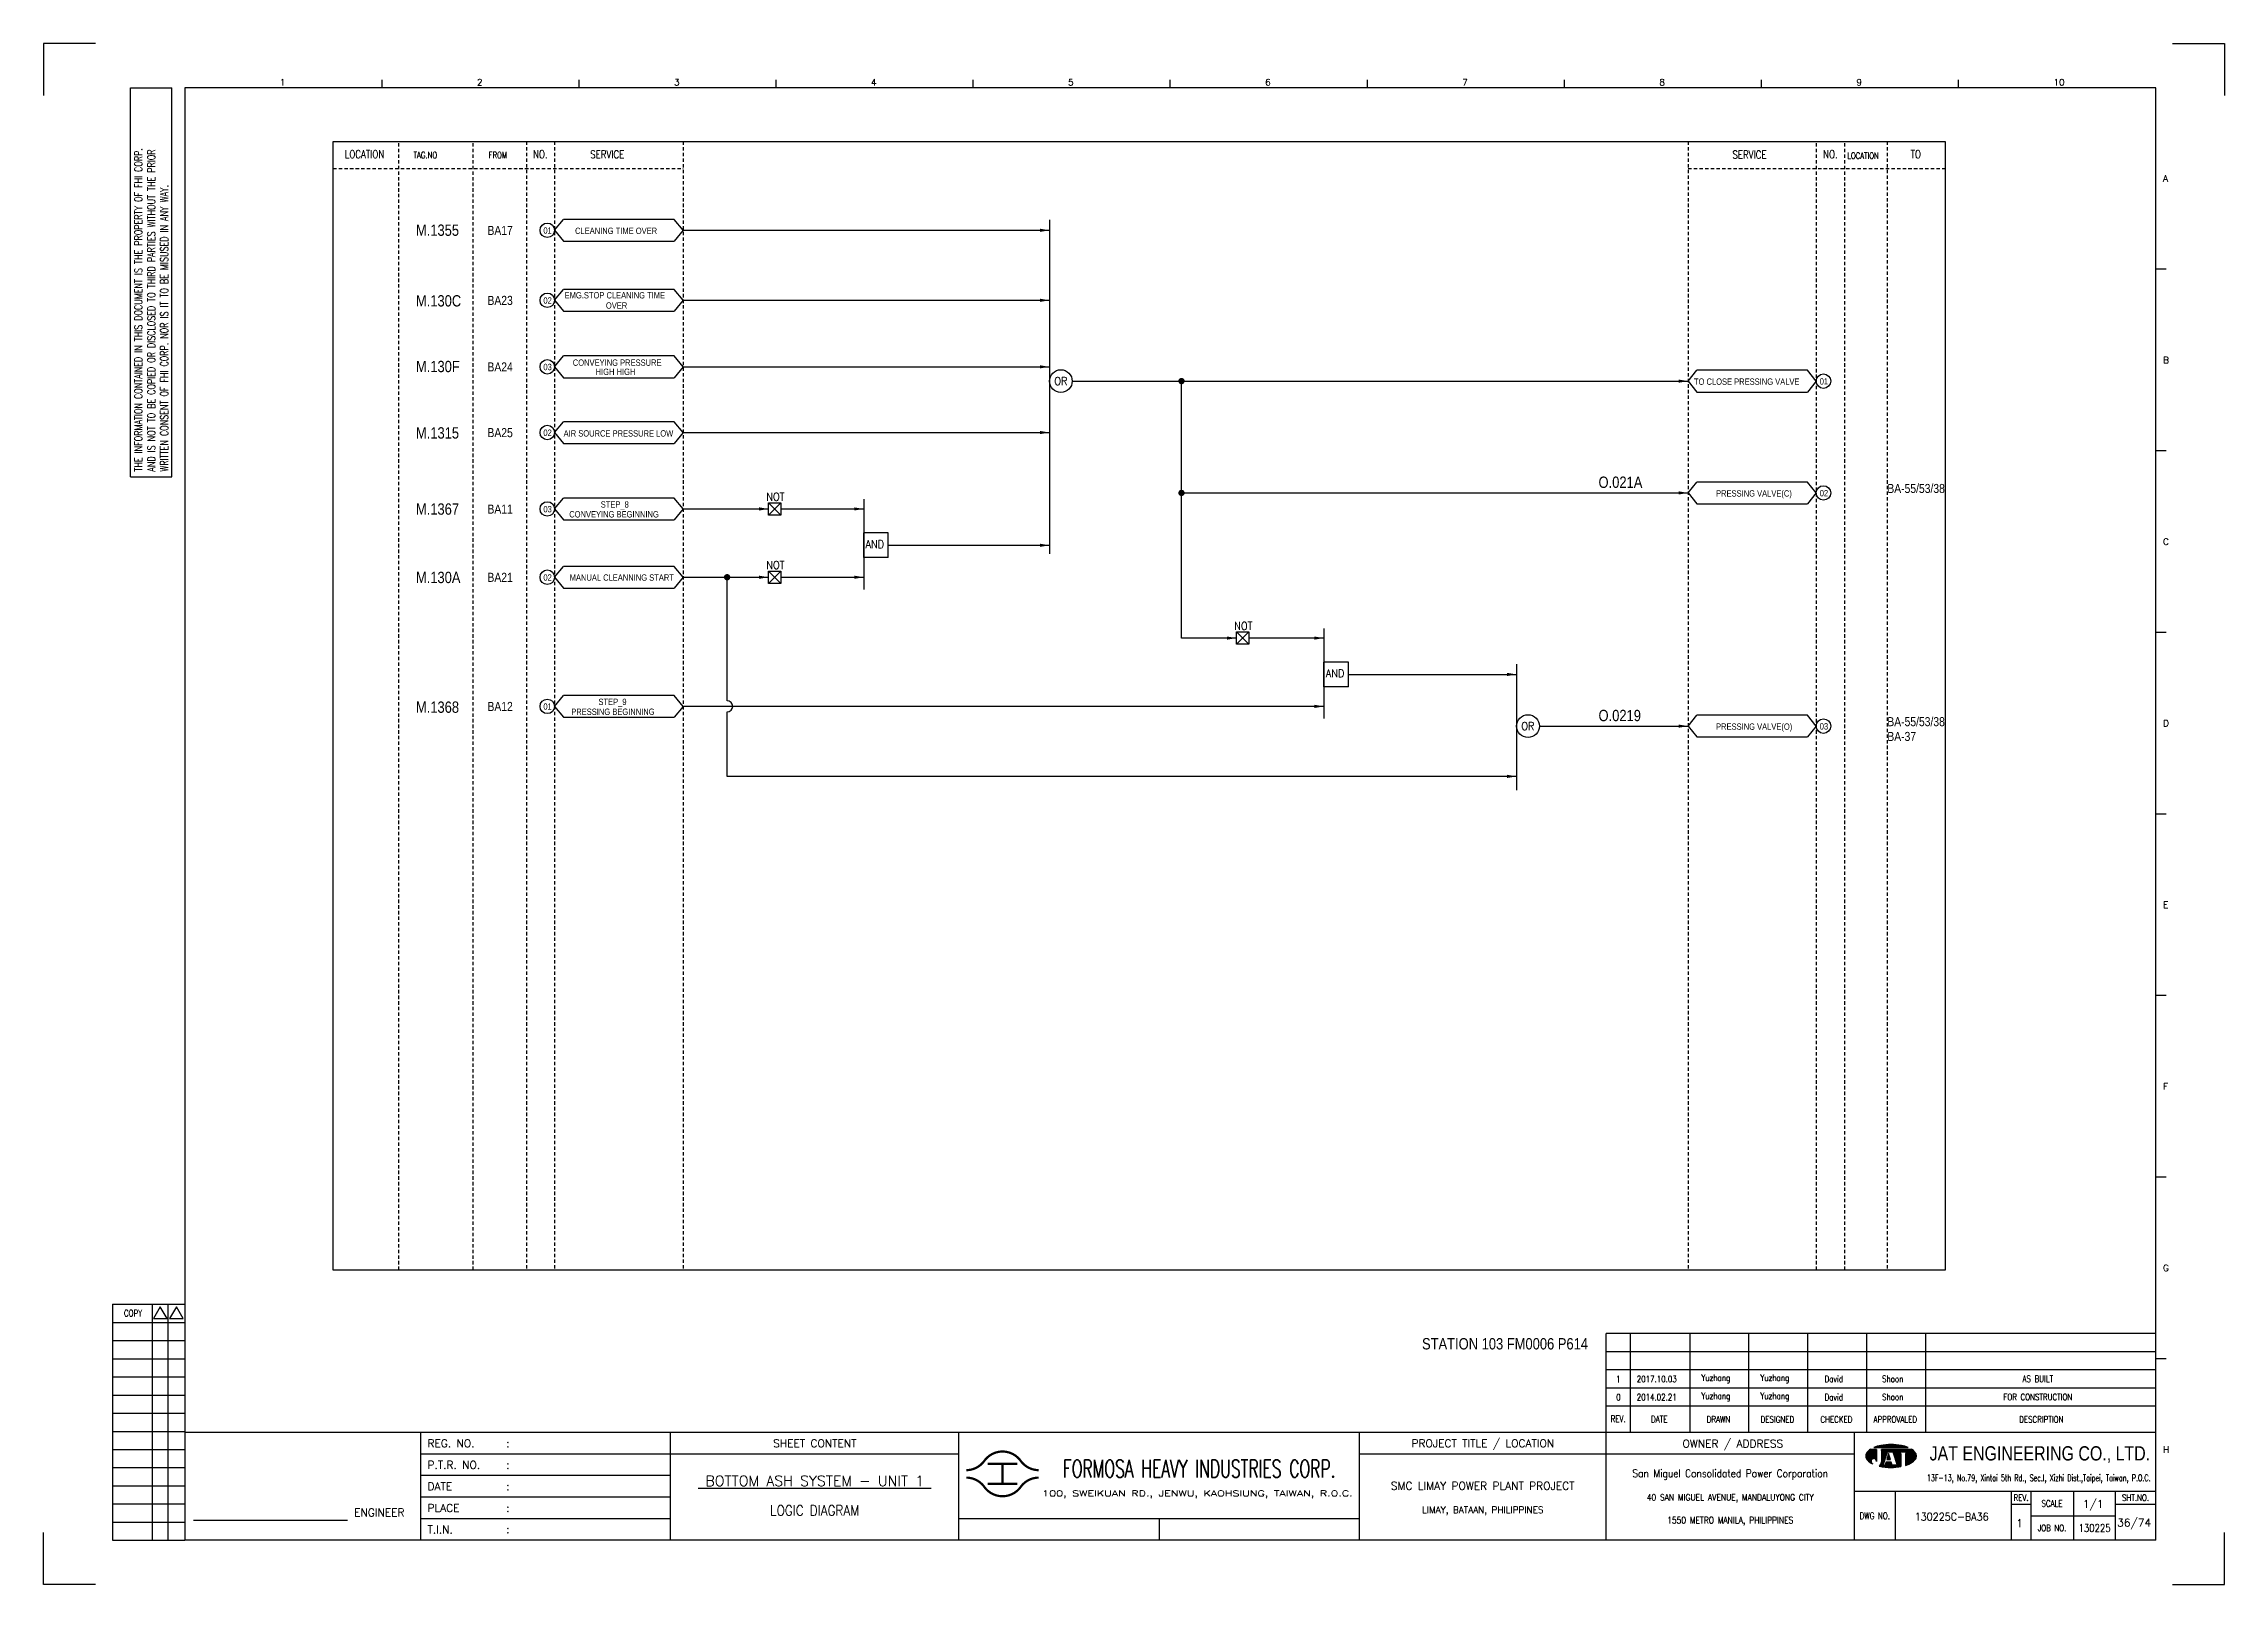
# Model space of a CAD drawing. Extents: x 1498 to 2464, y -122 to 560.
import ezdxf
from ezdxf.enums import TextEntityAlignment as Align

# ---------------------------------------------------------------- set-up
doc = ezdxf.new("R2010")
doc.units = 0
doc.header["$MEASUREMENT"] = 0
doc.linetypes.add('HIDDEN', pattern=[4, 1.5, -1, 1.5])
doc.layers.get('0').update_dxf_attribs({"linetype": 'CONTINUOUS'})
doc.layers.get('DEFPOINTS').update_dxf_attribs({"linetype": 'CONTINUOUS'})
for name, color, linetype in [('B_DIM', 7, 'CONTINUOUS'), ('CON', 4, 'CONTINUOUS'), ('DCS', 7, 'CONTINUOUS'), ('DIM', 3, 'CONTINUOUS'), ('HID', 2, 'HIDDEN'), ('T', 2, 'CONTINUOUS'), ('TEXT', 7, 'CONTINUOUS'), ('圖框CON', 4, 'CONTINUOUS'), ('圖框DIM', 3, 'CONTINUOUS'), ('框線', 6, 'CONTINUOUS')]:
    doc.layers.add(name, color=color, linetype=linetype)
doc.styles.add('AEH', font='simplex', dxfattribs={"width": 0.8, "bigfont": 'ae'})
doc.styles.add('DAYUKP', font='complex', dxfattribs={"bigfont": 'DAYUKP.SHX'})
doc.styles.add('E2', font='simplex.shx', dxfattribs={"height": 2})
doc.styles.add('E3', font='simplex.shx', dxfattribs={"height": 3})
doc.styles.add('E4', font='simplex.shx', dxfattribs={"height": 4})
doc.styles.add('ROMANS', font='romans', dxfattribs={"width": 0.8})
doc.styles.add('style3', font='ARIALN.TTF')
doc.styles.add('WMF-Arial0', font='arial.ttf')

msp = doc.modelspace()

# ---------------------------------------------------------------- texts
at = {"layer": 'CON', "style": 'ROMANS'}
for s, width, p in [('LOCATION', 0.8, (1640.22, 510.97)), ('NO.', 0.8, (1718.11, 510.97)), ('SERVICE', 0.8, (1747.76, 510.89)), ('SERVICE', 0.8, (2253.71, 510.79)), ('NO.', 0.8, (2289.55, 510.97)), ('TO', 0.8, (2327.35, 510.97)), ('OR', 0.9, (1948.67, 410.48)), ('NOT', 0.9, (1822.22, 359.28)), ('NOT', 0.9, (1822.22, 329.03)), ('NOT', 0.9, (2029.49, 302.09)), ('OR', 0.9, (2155.51, 257.72))]:
    msp.add_text(s, height=3.5, dxfattribs=dict(at, width=width)).set_placement(p, align=Align.MIDDLE)
for s, height, width, p in [('TAG.NO', 2.8, 0.8, (1661.95, 508.31)), ('FROM', 2.8, 0.8, (1695.21, 508.31)), ('LOCATION', 2.8, 0.8, (2296.98, 508.07)), ('AND', 3.5, 0.9, (1862.16, 335.48)), ('AND', 3.5, 0.9, (2066, 278.3))]:
    msp.add_text(s, height=height, dxfattribs=dict(at, width=width)).set_placement(p, align=Align.BOTTOM_LEFT)
at = {"layer": 'CON', "style": 'style3'}
for s, p in [('BA17', (1694.7, 477.23)), ('BA23', (1694.7, 446.23)), ('BA24', (1694.7, 416.77)), ('BA25', (1694.7, 387.67)), ('BA11', (1694.7, 353.84)), ('BA21', (1694.7, 323.6)), ('BA12', (1694.7, 266.42))]:
    msp.add_text(s, height=4, dxfattribs=at).set_placement(p, align=Align.MIDDLE_LEFT)
for s, p in [('01', (1719.47, 474.95)), ('CLEANING TIME OVER', (1733.5, 474.8)), ('02', (1719.47, 443.95)), ('EMG.STOP CLEANING TIME ', (1728.86, 446.26)), ('OVER', (1747.16, 441.72)), ('03', (1719.47, 414.5)), ('CONVEYING PRESSURE ', (1732.49, 416.44)), ('HIGH HIGH', (1742.6, 412.38)), ('TO CLOSE PRESSING VALVE', (2229.1, 408.02)), ('01', (2284.81, 408.15)), ('02', (1719.47, 385.39)), ('AIR SOURCE PRESSURE LOW', (1728.42, 385.1)), ('PRESSING VALVE(C)', (2238.89, 358.52)), ('02', (2284.81, 358.65)), ('03', (1719.47, 351.57)), ('CONVEYING BEGINNING', (1730.92, 349.27)), ('STEP_8', (1744.86, 353.64)), ('02', (1719.47, 321.32)), ('MANUAL CLEANNING START', (1731.11, 321.26)), ('01', (1719.47, 264.14)), ('PRESSING BEGINNING', (1731.81, 261.85)), ('STEP_9', (1743.87, 266.22)), ('PRESSING VALVE(O)', (2238.89, 255.26)), ('03', (2284.81, 255.39))]:
    msp.add_text(s, height=2.8, dxfattribs=at).set_placement(p, align=Align.BOTTOM_LEFT)
for s, p in [('BA-55/53/38', (2314.75, 360.95)), ('BA-55/53/38', (2314.75, 257.69)), ('BA-37', (2314.75, 251.14))]:
    msp.add_text(s, height=4, dxfattribs=at).set_placement(p)
at = {"layer": 'DCS', "linetype": 'ByBlock', "style": 'style3'}
for s, p in [('M.1355', (1663, 474.82)), ('M.130C', (1663, 443.54)), ('M.130F', (1663, 414.46)), ('M.1315', (1663, 385.05)), ('O.021A', (2186.83, 363.21)), ('M.1367', (1663, 351.34)), ('M.130A', (1663, 321.06)), ('M.1368', (1663, 263.62)), ('O.0219', (2186.83, 259.92)), ('STATION 103 FM0006 P614', (2108.64, -18.29))]:
    msp.add_text(s, height=5, dxfattribs=at).set_placement(p)
at = {"layer": 'T', "style": 'AEH', "width": 0.8}
for s, height, p in [('0', 2.87, (2195.61, -39.47)), ('1', 2.87, (2195.61, -31.43)), ('2017.10.03', 2.871, (2212.62, -31.39)), ('2014.02.21', 2.871, (2212.62, -39.43)), ('Yuzhang', 2.871, (2238.81, -31.31)), ('Yuzhang', 2.871, (2238.81, -39.35)), ('Yuzhang', 2.871, (2264.93, -31.31)), ('Yuzhang', 2.871, (2264.93, -39.35)), ('David', 2.871, (2291.04, -31.31)), ('David', 2.871, (2291.04, -39.35)), ('Shoon', 2.871, (2317.15, -31.31)), ('Shoon', 2.871, (2317.15, -39.35)), ('FOR CONSTRUCTION', 2.8714, (2381.42, -39.35)), ('AS BUILT', 2.871, (2381.42, -31.31))]:
    msp.add_text(s, height=height, dxfattribs=at).set_placement(p, align=Align.MIDDLE)
at = {"layer": 'TEXT', "color": 2, "style": 'E3', "width": 0.8}
msp.add_text('130225', height=3.446, dxfattribs=at).set_placement((2406.56, -97.38), align=Align.MIDDLE_CENTER)

# ---------------------------------------------------------------- blocks, each defined once
blk = doc.blocks.new('LEADER')
at = {"layer": 'CON'}
blk.add_solid([(0.85, -0.57), (0.85, -1.57), (3.85, -1.07)], dxfattribs=at)
blk = doc.blocks.new('Sht_Cont_T3')
at = {"layer": 'TEXT', "color": 3, "linetype": 'Continuous', "style": 'E4'}
for tag, p in [('$SHT_CONT_L1$', (55.63, 24.91)), ('$SHT_CONT_L2$', (55.63, 16.61)), ('$SHT_CONT_L3$', (55.63, 8.3))]:
    blk.add_attdef(tag, text='', height=4, dxfattribs=at).set_placement(p, align=Align.MIDDLE)
blk = doc.blocks.new('1880-TITLE_BLK')
at = {"layer": 'TEXT', "color": 2, "linetype": 'Continuous', "style": 'E3'}
for tag, p in [('DWG_NO', (736.41, 26.44)), ('REV', (762.59, 23.97)), ('SCALE', (790.95, 31.17)), ('SHT_NO', (806.74, 23.97))]:
    blk.add_attdef(tag, text='', height=3, dxfattribs=at).set_placement(p, align=Align.MIDDLE)
at = {"layer": 'TEXT', "linetype": 'Continuous', "style": 'E2', "width": 0.6}
for tag, p in [('REV_DATE', (418.65, 19.76)), ('APPR_DATE', (492.93, 19.76))]:
    blk.add_attdef(tag, text='', height=2, dxfattribs=at).set_placement(p, align=Align.MIDDLE_LEFT)
blk = doc.blocks.new('1')
at = {"ltscale": 500, "const_width": 0.99}
blk.add_lwpolyline([(1686.83, 57.65, -0.241531), (1678.79, 61.78, 0.512989), (1662.7, 61.78, -0.241531), (1654.66, 57.65, -0.241531)], format="xyb", dxfattribs=at)
for points in [[(1664.14, 60.4), (1677.35, 60.4)], [(1670.74, 60.4), (1670.74, 51.6)], [(1664.14, 51.6), (1677.35, 51.6)]]:
    blk.add_lwpolyline(points, dxfattribs=at)
at = {"const_width": 0.99}
blk.add_lwpolyline([(1686.83, 54.35, 0.241531), (1678.79, 50.22, -0.512989), (1662.7, 50.22, 0.241531), (1654.66, 54.35, 0.241531)], format="xyb", dxfattribs=at)
at = {"layer": 'B_DIM'}
for p, q in [((2181.53, 118.11), (1938.08, 118.11)), ((1938.08, 74.29), (1938.08, 118.11)), ((1948.92, 74.29), (1948.92, 118.11)), ((1975.28, 74.29), (1975.28, 118.11)), ((2001.39, 74.29), (2001.39, 118.11)), ((2027.5, 74.29), (2027.5, 118.11)), ((2053.62, 74.29), (2053.62, 118.11)), ((2079.73, 74.29), (2079.73, 118.11)), ((2181.53, 110.07), (1938.08, 110.07)), ((1938.08, 77.93), (1938.08, 104.33)), ((2181.53, 102.03), (1938.08, 102.03)), ((2181.53, 93.99), (1938.08, 93.99)), ((2181.53, 85.95), (1938.08, 85.95))]:
    blk.add_line(p, q, dxfattribs=at)
at = {"layer": 'CON'}
for points in [[(1523.67, 26.6), (1523.67, 74.29)], [(1651.45, 26.6), (1651.45, 74.29)]]:
    blk.add_lwpolyline(points, dxfattribs=at)
at = {"layer": 'CON', "ltscale": 500}
for points in [[(1523.67, 64.75), (1413.11, 64.75)], [(1651.45, 64.75), (1523.67, 64.75)], [(1523.67, 55.22), (1413.11, 55.22)], [(1523.67, 45.69), (1413.11, 45.69)], [(1523.67, 36.15), (1413.11, 36.15)]]:
    blk.add_lwpolyline(points, dxfattribs=at)
at = {"layer": 'DEFPOINTS'}
for points in [[(1268.99, 689.33), (1246.02, 689.33), (1246.02, 666.36)], [(2189, 689.33), (2211.97, 689.33), (2211.97, 666.36)], [(1268.99, 7.08), (1246.02, 7.08), (1246.02, 30.05)], [(2189, 7.08), (2211.97, 7.08), (2211.97, 30.05)]]:
    blk.add_lwpolyline(points, dxfattribs=at)
at = {"layer": 'DIM'}
for p, q in [((1276.46, 131.12), (1276.46, 26.6)), ((1276.46, 131.12), (1308.62, 131.12)), ((1294.26, 26.6), (1294.26, 131.12)), ((1301.15, 26.6), (1301.15, 131.12)), ((1276.46, 123.08), (1308.62, 123.08)), ((1276.46, 115.04), (1308.62, 115.04)), ((1276.46, 107), (1308.62, 107)), ((1276.46, 98.96), (1308.62, 98.96)), ((1276.46, 90.92), (1308.62, 90.92)), ((1276.46, 82.88), (1308.62, 82.88)), ((1276.46, 74.84), (1308.62, 74.84)), ((1276.46, 66.8), (1308.62, 66.8)), ((1276.46, 58.76), (1308.62, 58.76)), ((1276.46, 50.72), (1308.62, 50.72)), ((1276.46, 42.68), (1308.62, 42.68)), ((1276.46, 34.64), (1308.62, 34.64)), ((1276.46, 26.6), (1308.62, 26.6))]:
    blk.add_line(p, q, dxfattribs=at)
for points in [[(1297.7, 129.98), (1294.72, 124.81), (1300.69, 124.81)], [(1304.83, 129.98), (1301.84, 124.81), (1307.81, 124.81)]]:
    blk.add_lwpolyline(points, close=True, dxfattribs=at)
at = {"layer": 'T', "lineweight": -3}
for p, q in [((2056.73, 67.67), (2071.93, 67.67)), ((2057.91, 66.87), (2055.21, 66.87)), ((2057.91, 66.87), (2057.91, 61.52)), ((2073.45, 66.87), (2060.05, 66.87)), ((2060.05, 66.33), (2060.05, 66.87)), ((2060.05, 66.87), (2060.05, 61.23)), ((2061.8, 63.05), (2060.05, 61.24)), ((2060.85, 59.91), (2062.72, 65.8)), ((2061.65, 59.91), (2060.85, 59.91)), ((2062.08, 61.25), (2061.65, 59.91)), ((2064.44, 61.25), (2062.08, 61.25)), ((2063.26, 65), (2062.41, 62.32)), ((2062.41, 62.32), (2064.1, 62.32)), ((2062.72, 65.8), (2065.13, 65.8)), ((2064.1, 62.32), (2063.26, 65)), ((2063.79, 65.8), (2065.13, 65.8)), ((2064.86, 59.91), (2064.44, 61.25)), ((2067, 59.91), (2064.86, 59.91)), ((2065.13, 65.8), (2067, 59.91)), ((2066.74, 65.8), (2072.62, 65.8)), ((2066.74, 65), (2066.74, 65.8)), ((2068.61, 65), (2066.74, 65)), ((2068.61, 65), (2068.61, 59.21)), ((2072.62, 65), (2070.75, 65)), ((2070.75, 65), (2070.75, 59.74)), ((2072.62, 65.8), (2072.62, 65))]:
    blk.add_line(p, q, dxfattribs=at)
at = {"layer": 'T', "color": 0, "lineweight": -3}
for p, q in [((2056.94, 67.67), (2057.09, 67.82)), ((2057.16, 67.67), (2057.44, 67.95)), ((2057.39, 67.67), (2057.78, 68.07)), ((2057.61, 67.67), (2058.11, 68.18)), ((2057.83, 67.67), (2058.43, 68.27)), ((2058.05, 67.67), (2058.73, 68.35)), ((2058.27, 67.67), (2059.03, 68.43)), ((2058.49, 67.67), (2059.32, 68.49)), ((2058.72, 67.67), (2059.6, 68.55)), ((2058.94, 67.67), (2059.87, 68.6)), ((2059.16, 67.67), (2060.14, 68.65)), ((2059.38, 67.67), (2060.41, 68.7)), ((2059.6, 67.67), (2060.67, 68.74)), ((2059.82, 67.67), (2060.93, 68.77)), ((2060.05, 67.67), (2061.18, 68.81)), ((2060.27, 67.67), (2061.44, 68.84)), ((2060.49, 67.67), (2061.69, 68.87)), ((2060.71, 67.67), (2061.93, 68.89)), ((2060.93, 67.67), (2062.18, 68.91)), ((2061.15, 67.67), (2062.42, 68.93)), ((2061.38, 67.67), (2062.66, 68.95)), ((2061.6, 67.67), (2062.89, 68.97)), ((2061.82, 67.67), (2063.13, 68.98)), ((2062.04, 67.67), (2063.36, 68.99)), ((2062.26, 67.67), (2063.59, 69)), ((2062.48, 67.67), (2063.82, 69)), ((2062.71, 67.67), (2064.04, 69.01)), ((2062.93, 67.67), (2064.27, 69.01)), ((2063.15, 67.67), (2064.49, 69.01)), ((2063.37, 67.67), (2064.71, 69.01)), ((2063.59, 67.67), (2064.92, 69)), ((2063.81, 67.67), (2065.14, 69)), ((2064.04, 67.67), (2065.35, 68.99)), ((2064.26, 67.67), (2065.56, 68.98)), ((2064.48, 67.67), (2065.78, 68.97)), ((2064.7, 67.67), (2065.98, 68.95)), ((2064.92, 67.67), (2066.19, 68.94)), ((2065.14, 67.67), (2066.4, 68.92)), ((2065.37, 67.67), (2066.6, 68.9)), ((2065.59, 67.67), (2066.8, 68.88)), ((2065.81, 67.67), (2067, 68.86)), ((2066.03, 67.67), (2067.2, 68.84)), ((2066.25, 67.67), (2067.4, 68.82)), ((2066.47, 67.67), (2067.6, 68.79)), ((2066.7, 67.67), (2067.79, 68.77)), ((2066.92, 67.67), (2067.98, 68.74)), ((2067.14, 67.67), (2068.18, 68.71)), ((2067.36, 67.67), (2068.37, 68.68)), ((2067.58, 67.67), (2068.56, 68.64)), ((2067.81, 67.67), (2068.75, 68.61)), ((2068.03, 67.67), (2068.93, 68.58)), ((2068.25, 67.67), (2069.12, 68.54)), ((2068.47, 67.67), (2069.3, 68.5)), ((2068.69, 67.67), (2069.48, 68.46)), ((2068.91, 67.67), (2069.66, 68.42)), ((2069.14, 67.67), (2069.84, 68.37)), ((2069.36, 67.67), (2070.01, 68.33)), ((2069.58, 67.67), (2070.19, 68.28)), ((2069.8, 67.67), (2070.36, 68.23)), ((2070.02, 67.67), (2070.53, 68.18)), ((2070.24, 67.67), (2070.7, 68.13)), ((2070.47, 67.67), (2070.87, 68.07)), ((2070.69, 67.67), (2071.03, 68.02)), ((2070.91, 67.67), (2071.2, 67.96)), ((2071.13, 67.67), (2071.36, 67.9)), ((2071.35, 67.67), (2071.52, 67.84)), ((2071.57, 67.67), (2071.68, 67.77)), ((2071.8, 67.67), (2071.83, 67.71)), ((2053.09, 63.82), (2056.14, 66.87)), ((2053.09, 64.04), (2055.92, 66.87)), ((2053.11, 63.62), (2056.36, 66.87)), ((2053.12, 64.29), (2055.7, 66.87)), ((2053.14, 63.43), (2056.58, 66.87)), ((2053.18, 63.25), (2056.8, 66.87)), ((2053.18, 64.57), (2055.47, 66.87)), ((2053.24, 63.08), (2057.03, 66.87)), ((2053.29, 64.91), (2055.25, 66.87)), ((2053.3, 62.92), (2057.25, 66.87)), ((2053.37, 62.77), (2057.47, 66.87)), ((2053.45, 62.63), (2057.69, 66.87)), ((2053.54, 62.5), (2057.91, 66.86)), ((2053.61, 65.45), (2054.47, 66.31)), ((2053.64, 62.37), (2057.91, 66.64)), ((2053.74, 62.25), (2057.91, 66.42)), ((2053.84, 62.14), (2057.91, 66.2)), ((2053.95, 62.02), (2057.91, 65.98)), ((2054.07, 61.91), (2057.91, 65.75)), ((2054.18, 61.8), (2057.91, 65.53)), ((2054.29, 61.7), (2057.91, 65.31)), ((2054.41, 61.59), (2057.91, 65.09)), ((2054.53, 61.49), (2057.91, 64.87)), ((2054.65, 61.39), (2057.91, 64.65)), ((2054.78, 61.29), (2055.59, 62.11)), ((2054.9, 61.2), (2055.48, 61.77)), ((2055.03, 61.11), (2055.46, 61.53)), ((2055.16, 61.01), (2055.47, 61.33)), ((2055.3, 60.93), (2055.52, 61.15)), ((2055.43, 60.84), (2055.59, 60.99)), ((2055.57, 60.76), (2055.67, 60.85)), ((2055.71, 60.67), (2055.76, 60.73)), ((2055.85, 60.59), (2055.88, 60.62)), ((2056, 60.52), (2056, 60.52)), ((2056.12, 62.63), (2057.91, 64.42)), ((2056.14, 60.44), (2056.14, 60.44)), ((2056.46, 62.75), (2057.91, 64.2)), ((2056.7, 62.77), (2057.91, 63.98)), ((2056.9, 62.75), (2057.91, 63.76)), ((2057.08, 62.71), (2057.91, 63.54)), ((2057.23, 62.64), (2057.91, 63.32)), ((2057.37, 62.56), (2057.91, 63.09)), ((2057.5, 62.46), (2057.91, 62.87)), ((2057.61, 62.35), (2057.91, 62.65)), ((2057.7, 62.23), (2057.91, 62.43)), ((2057.79, 62.09), (2057.91, 62.21)), ((2057.85, 61.93), (2057.91, 61.99)), ((2057.89, 61.75), (2057.91, 61.76)), ((2057.91, 61.54), (2057.91, 61.55)), ((2059.09, 59.4), (2061.43, 61.74)), ((2059.28, 59.36), (2061.33, 61.42)), ((2059.46, 59.32), (2061.23, 61.09)), ((2059.64, 59.29), (2061.12, 60.77)), ((2059.83, 59.25), (2061.02, 60.44)), ((2059.86, 60.39), (2061.54, 62.07)), ((2059.98, 60.73), (2061.64, 62.39)), ((2060.02, 59.22), (2060.92, 60.12)), ((2060.03, 61), (2061.74, 62.72)), ((2060.05, 63.24), (2063.68, 66.87)), ((2060.05, 63.46), (2063.46, 66.87)), ((2060.05, 63.68), (2063.23, 66.87)), ((2060.05, 63.9), (2063.01, 66.87)), ((2060.05, 64.13), (2062.79, 66.87)), ((2060.05, 64.35), (2062.57, 66.87)), ((2060.05, 64.57), (2062.35, 66.87)), ((2060.05, 64.79), (2062.13, 66.87)), ((2060.05, 65.01), (2061.9, 66.87)), ((2060.05, 65.23), (2061.68, 66.87)), ((2060.05, 65.46), (2061.46, 66.87)), ((2060.05, 66.12), (2060.79, 66.87)), ((2060.05, 66.34), (2060.57, 66.87)), ((2060.05, 66.56), (2060.35, 66.87)), ((2060.05, 66.79), (2060.13, 66.87)), ((2060.05, 65.68), (2061.24, 66.87)), ((2060.05, 65.9), (2061.02, 66.87)), ((2060.05, 63.02), (2062.67, 65.64)), ((2060.05, 62.8), (2062.57, 65.32)), ((2060.05, 62.57), (2062.47, 64.99)), ((2060.05, 62.35), (2062.36, 64.67)), ((2060.05, 62.13), (2062.26, 64.34)), ((2060.05, 61.91), (2062.16, 64.02)), ((2060.05, 61.69), (2062.05, 63.69)), ((2060.05, 61.46), (2061.95, 63.37)), ((2060.05, 61.24), (2060.05, 61.24)), ((2060.21, 59.19), (2060.93, 59.91)), ((2060.4, 59.16), (2061.15, 59.91)), ((2060.59, 59.13), (2061.38, 59.91)), ((2060.78, 59.1), (2061.6, 59.91)), ((2060.98, 59.07), (2063.16, 61.25)), ((2061.17, 59.04), (2063.38, 61.25)), ((2061.37, 59.02), (2063.6, 61.25)), ((2061.57, 59), (2063.82, 61.25)), ((2061.68, 59.99), (2062.94, 61.25)), ((2061.77, 58.97), (2064.04, 61.25)), ((2061.78, 60.32), (2062.71, 61.25)), ((2061.88, 60.64), (2062.49, 61.25)), ((2061.97, 58.95), (2064.27, 61.25)), ((2061.99, 60.96), (2062.27, 61.25)), ((2062.17, 58.94), (2064.45, 61.21)), ((2062.38, 58.92), (2064.51, 61.05)), ((2062.45, 62.32), (2063.71, 63.57)), ((2062.5, 62.58), (2063.65, 63.74)), ((2062.58, 58.9), (2064.56, 60.88)), ((2062.6, 62.91), (2063.6, 63.91)), ((2062.68, 62.32), (2063.76, 63.4)), ((2062.7, 63.23), (2063.55, 64.08)), ((2062.79, 58.89), (2064.61, 60.71)), ((2062.8, 63.56), (2063.49, 64.25)), ((2062.83, 65.8), (2063.9, 66.87)), ((2062.9, 62.32), (2063.81, 63.24)), ((2062.91, 63.88), (2063.44, 64.42)), ((2063, 58.88), (2064.67, 60.54)), ((2063.01, 64.2), (2063.39, 64.58)), ((2063.05, 65.8), (2064.12, 66.87)), ((2063.11, 64.53), (2063.33, 64.75)), ((2063.12, 62.32), (2063.87, 63.07)), ((2063.21, 64.85), (2063.28, 64.92)), ((2063.21, 58.87), (2064.72, 60.37)), ((2063.27, 65.8), (2064.34, 66.87)), ((2063.34, 62.32), (2063.92, 62.9)), ((2063.43, 58.86), (2064.77, 60.2)), ((2063.49, 65.8), (2064.56, 66.87)), ((2063.56, 62.32), (2063.97, 62.73)), ((2063.64, 58.85), (2064.82, 60.03)), ((2063.72, 65.8), (2064.79, 66.87)), ((2063.78, 62.32), (2064.03, 62.56)), ((2063.86, 58.85), (2064.92, 59.91)), ((2063.94, 65.8), (2065.01, 66.87)), ((2064.01, 62.32), (2064.08, 62.39)), ((2064.08, 58.84), (2065.15, 59.91)), ((2064.16, 65.8), (2065.23, 66.87)), ((2064.3, 58.84), (2065.37, 59.91)), ((2064.38, 65.8), (2065.45, 66.87)), ((2064.52, 58.84), (2065.59, 59.91)), ((2064.6, 65.8), (2065.67, 66.87)), ((2064.74, 58.85), (2065.81, 59.91)), ((2064.82, 65.8), (2065.89, 66.87)), ((2064.97, 58.85), (2066.03, 59.91)), ((2065.05, 65.8), (2066.12, 66.87)), ((2065.16, 65.69), (2066.34, 66.87)), ((2065.2, 58.86), (2066.25, 59.91)), ((2065.22, 65.53), (2066.56, 66.87)), ((2065.27, 65.36), (2066.78, 66.87)), ((2065.32, 65.19), (2067, 66.87)), ((2065.38, 65.02), (2067.22, 66.87)), ((2065.43, 64.85), (2067.45, 66.87)), ((2065.43, 58.87), (2066.48, 59.91)), ((2065.48, 64.69), (2067.67, 66.87)), ((2065.54, 64.52), (2066.74, 65.71)), ((2065.59, 64.35), (2066.74, 65.49)), ((2065.65, 64.18), (2066.74, 65.27)), ((2065.66, 58.88), (2066.7, 59.91)), ((2065.7, 64.01), (2066.74, 65.05)), ((2065.75, 63.84), (2066.9, 65)), ((2065.81, 63.68), (2067.12, 65)), ((2065.86, 63.51), (2067.35, 65)), ((2065.9, 58.89), (2066.92, 59.91)), ((2065.91, 63.34), (2067.57, 65)), ((2065.97, 63.17), (2067.79, 65)), ((2066.02, 63), (2068.01, 65)), ((2066.07, 62.84), (2068.23, 65)), ((2066.13, 62.67), (2068.46, 65)), ((2066.14, 58.91), (2068.61, 61.38)), ((2066.18, 62.5), (2068.61, 64.93)), ((2066.23, 62.33), (2068.61, 64.71)), ((2066.29, 62.16), (2068.61, 64.48)), ((2066.34, 61.99), (2068.61, 64.26)), ((2066.38, 58.93), (2068.61, 61.16)), ((2066.39, 61.83), (2068.61, 64.04)), ((2066.45, 61.66), (2068.61, 63.82)), ((2066.5, 61.49), (2068.61, 63.6)), ((2066.56, 61.32), (2068.61, 63.38)), ((2066.61, 61.15), (2068.61, 63.15)), ((2066.62, 58.95), (2068.61, 60.94)), ((2066.66, 60.99), (2068.61, 62.93)), ((2066.72, 60.82), (2068.61, 62.71)), ((2066.77, 60.65), (2068.61, 62.49)), ((2066.82, 65.8), (2067.89, 66.87)), ((2066.82, 60.48), (2068.61, 62.27)), ((2066.87, 58.97), (2068.61, 60.72)), ((2066.88, 60.31), (2068.61, 62.05)), ((2066.93, 60.14), (2068.61, 61.82)), ((2066.98, 59.98), (2068.61, 61.6)), ((2067.04, 65.8), (2068.11, 66.87)), ((2067.11, 59), (2068.61, 60.49)), ((2067.26, 65.8), (2068.33, 66.87)), ((2067.37, 59.03), (2068.61, 60.27)), ((2067.48, 65.8), (2068.55, 66.87)), ((2067.62, 59.06), (2068.61, 60.05)), ((2067.71, 65.8), (2068.78, 66.87)), ((2067.88, 59.1), (2068.61, 59.83)), ((2067.93, 65.8), (2069, 66.87)), ((2068.14, 59.14), (2068.61, 59.61)), ((2068.15, 65.8), (2069.22, 66.87)), ((2068.37, 65.8), (2069.44, 66.87)), ((2068.4, 59.18), (2068.61, 59.38)), ((2068.59, 65.8), (2069.66, 66.87)), ((2068.81, 65.8), (2069.88, 66.87)), ((2069.04, 65.8), (2070.11, 66.87)), ((2069.26, 65.8), (2070.33, 66.87)), ((2069.48, 65.8), (2070.55, 66.87)), ((2069.7, 65.8), (2070.77, 66.87)), ((2069.92, 65.8), (2070.99, 66.87)), ((2070.14, 65.8), (2071.21, 66.87)), ((2070.37, 65.8), (2071.44, 66.87)), ((2070.59, 65.8), (2071.66, 66.87)), ((2070.75, 63.08), (2074.07, 66.4)), ((2070.75, 62.86), (2074.19, 66.3)), ((2070.75, 62.63), (2074.31, 66.2)), ((2070.75, 62.41), (2074.43, 66.09)), ((2070.75, 62.19), (2074.54, 65.98)), ((2070.75, 61.97), (2074.66, 65.87)), ((2070.75, 61.75), (2074.77, 65.76)), ((2070.75, 61.53), (2074.87, 65.65)), ((2070.75, 61.3), (2074.98, 65.53)), ((2070.75, 61.08), (2075.08, 65.41)), ((2070.75, 60.86), (2075.17, 65.28)), ((2070.75, 60.64), (2075.25, 65.14)), ((2070.75, 63.96), (2071.78, 65)), ((2070.75, 63.74), (2072, 65)), ((2070.75, 63.52), (2072.22, 65)), ((2070.75, 63.3), (2072.45, 65)), ((2070.75, 64.41), (2071.34, 65)), ((2070.75, 64.19), (2071.56, 65)), ((2070.75, 64.85), (2070.89, 65)), ((2070.75, 64.63), (2071.12, 65)), ((2070.75, 60.42), (2075.33, 64.99)), ((2070.75, 60.2), (2075.39, 64.84)), ((2070.75, 59.97), (2075.45, 64.67)), ((2070.75, 59.75), (2075.5, 64.5)), ((2070.81, 65.8), (2071.88, 66.87)), ((2071.03, 65.8), (2072.1, 66.87)), ((2071.07, 59.85), (2075.53, 64.32)), ((2071.25, 65.8), (2072.32, 66.87)), ((2071.42, 59.97), (2075.56, 64.12)), ((2071.47, 65.8), (2072.54, 66.87)), ((2071.7, 65.8), (2072.77, 66.87)), ((2071.78, 60.12), (2075.57, 63.9)), ((2071.92, 65.8), (2072.99, 66.87)), ((2072.14, 65.8), (2073.21, 66.87)), ((2072.17, 60.28), (2075.55, 63.67)), ((2072.36, 65.8), (2073.43, 66.87)), ((2072.58, 65.8), (2073.57, 66.78)), ((2072.59, 60.48), (2075.51, 63.4)), ((2072.62, 65.62), (2073.7, 66.69)), ((2072.62, 65.39), (2073.83, 66.6)), ((2072.62, 65.17), (2073.95, 66.5)), ((2073.08, 60.75), (2075.42, 63.1)), ((2073.74, 61.19), (2075.24, 62.69))]:
    blk.add_line(p, q, dxfattribs=at)
at = {"layer": 'T', "lineweight": -3}
for centre, major_axis, start_param, end_param in [((2062.5, 54), (-10.49, 10.49), 5.683021, 5.897183), ((2064.33, 44.23), (-17.52, 17.52), 5.497787, 5.683021), ((2064.33, 44.23), (17.52, 17.52), 0.600164, 0.785398), ((2066.16, 54), (10.49, 10.49), 0.386002, 0.600164), ((2055.58, 63.92), (1.76, 1.76), 1.614811, 2.356194), ((2055.58, 63.92), (-1.76, 1.76), 0.785398, 1.526782), ((2059.72, 60.14), (-5.73, 5.73), 6.088179, 6.3272), ((2059.72, 67.71), (5.73, 5.73), 3.097578, 3.478972), ((2056.68, 61.54), (-0.868, 0.868), 3.906164, 8.245601), ((2057.88, 61.28), (1.53, 1.53), 4.470635, 5.546585), ((2064.33, 83.62), (17.52, 17.52), 3.710226, 3.926991), ((2064.33, 83.62), (17.52, 17.52), 3.926991, 4.100643), ((2066.16, 73.85), (-10.49, 10.49), 2.670765, 2.781027), ((2068.93, 67.71), (-5.73, 5.73), 2.781027, 3.185607), ((2068.93, 60.14), (-5.73, 5.73), 4.668374, 4.907395), ((2073.07, 63.92), (-1.76, 1.76), 3.926991, 4.668374), ((2073.07, 63.92), (1.76, 1.76), 4.756403, 5.497787)]:
    blk.add_ellipse(centre, major_axis=major_axis, ratio=1, start_param=start_param, end_param=end_param, dxfattribs=at)
at = {"layer": '圖框CON'}
for p, q in [((1284.5, 669.81), (1302.87, 669.81)), ((1284.5, 497.52), (1284.5, 669.81)), ((1302.87, 497.52), (1302.87, 669.81)), ((1395.91, 669.85), (1395.91, 673.29)), ((1483.2, 669.85), (1483.2, 673.29)), ((1570.49, 669.85), (1570.49, 673.29)), ((1657.78, 669.85), (1657.78, 673.29)), ((1745.08, 669.85), (1745.08, 673.29)), ((1832.37, 669.85), (1832.37, 673.29)), ((1919.66, 669.85), (1919.66, 673.29)), ((2006.95, 669.85), (2006.95, 673.29)), ((2094.24, 669.85), (2094.24, 673.29)), ((2186.14, 589.41), (2181.53, 589.41)), ((2186.14, 509.01), (2181.53, 509.01)), ((1284.5, 497.52), (1302.87, 497.52)), ((2186.14, 428.61), (2181.53, 428.61)), ((2186.14, 348.2), (2181.53, 348.2)), ((2186.14, 267.8), (2181.53, 267.8)), ((2186.14, 187.4), (2181.53, 187.4)), ((2186.14, 107), (2181.53, 107)), ((2048.1, 48.3), (2181.53, 48.3)), ((2066.14, 48.3), (2066.14, 26.6)), ((2117.55, 48.3), (2117.55, 26.6)), ((2117.55, 42.62), (2126.28, 42.62)), ((2126.28, 48.3), (2126.28, 26.6)), ((2145.25, 26.6), (2145.25, 48.3)), ((2163.72, 26.6), (2163.72, 48.3)), ((2163.72, 42.62), (2181.53, 42.62)), ((1740.17, 36.15), (1740.17, 26.6)), ((2126.28, 37.45), (2163.72, 37.45))]:
    blk.add_line(p, q, dxfattribs=at)
for points in [[(1413.11, 26.6), (1413.11, 74.29)], [(1828.89, 26.6), (1828.89, 74.29)], [(1938.08, 26.6), (1938.08, 74.29)], [(2048.1, 26.6), (2048.1, 74.29)], [(2048.1, 64.75), (1828.89, 64.75)], [(1828.89, 36.15), (1802.67, 36.15), (1651.45, 36.15)]]:
    blk.add_lwpolyline(points, dxfattribs=at)
at = {"layer": '圖框DIM'}
blk.add_line((1312.36, 35.55), (1380.65, 35.55), dxfattribs=at)
at = {"layer": '框線'}
for p, q in [((1308.62, 669.81), (1308.62, 26.6)), ((2181.53, 669.81), (1308.62, 669.81)), ((2181.53, 26.6), (2181.53, 669.81)), ((2181.53, 74.29), (1308.62, 74.29)), ((2181.53, 26.6), (1308.62, 26.6))]:
    blk.add_line(p, q, dxfattribs=at)
at = {"style": 'DAYUKP'}
for s, height, p in [('1', 2.87, (1350.64, 670.78)), ('2', 2.87, (1437.93, 670.78)), ('3', 2.87, (1525.22, 670.78)), ('4', 2.87, (1612.51, 670.78)), ('5', 2.87, (1699.8, 670.78)), ('6', 2.87, (1787.1, 670.78)), ('7', 2.87, (1874.39, 670.78)), ('8', 2.87, (1961.68, 670.78)), ('9', 2.87, (2048.97, 670.78)), ('10', 2.871, (2136.26, 670.78))]:
    blk.add_text(s, height=height, dxfattribs=at).set_placement(p)
for s, p in [('A', (2184.79, 629.6)), ('B', (2184.79, 549.2)), ('C', (2184.79, 468.8)), ('D', (2184.79, 388.39)), ('E', (2184.79, 307.99)), ('F', (2184.79, 227.59)), ('G', (2184.79, 147.19)), ('H', (2184.79, 66.79))]:
    blk.add_text(s, height=2.87, dxfattribs=at).set_placement(p, align=Align.MIDDLE_LEFT)
at = {"style": 'WMF-Arial0', "width": 0.8}
blk.add_text('JAT ENGINEERING CO., LTD.', height=6.3172, dxfattribs=at).set_placement((2130.24, 64.55), align=Align.MIDDLE)
at = {"color": 90, "ltscale": 500, "style": 'ROMANS', "width": 0.65}
blk.add_text('FORMOSA HEAVY INDUSTRIES CORP.', height=7.7366, dxfattribs=at).set_placement((1757.9, 58.28), align=Align.MIDDLE)
at = {"color": 2, "ltscale": 500, "style": 'ROMANS', "width": 0.85}
blk.add_text('San Miguel Consolidated Power Corporation', height=3.4457, dxfattribs=at).set_placement((1993.09, 56.23), align=Align.MIDDLE_CENTER)
at = {"color": 2, "ltscale": 500, "style": 'ROMANS'}
for s, height, p in [('SMC LIMAY POWER PLANT PROJECT', 3.4457, (1883.48, 50.7)), ('LIMAY, BATAAN, PHILIPPINES', 2.8714, (1883.48, 40.08))]:
    blk.add_text(s, height=height, dxfattribs=at).set_placement(p, align=Align.MIDDLE_CENTER)
at = {"color": 4, "ltscale": 500, "style": 'ROMANS', "width": 0.85}
for s, p in [('40 SAN MIGUEL AVENUE, MANDALUYONG CITY', (1993.09, 45.61)), ('1550 METRO MANILA, PHILIPPINES', (1993.09, 35.51))]:
    blk.add_text(s, height=2.8714, dxfattribs=at).set_placement(p, align=Align.MIDDLE_CENTER)
at = {"layer": 'B_DIM', "style": 'AEH', "width": 0.8}
for s, height, p in [('REV.', 2.871, (1943.45, 80.37)), ('DATE', 2.871, (1961.68, 80.21)), ('DRAWN', 2.871, (1987.87, 80.12)), ('DESIGNED', 2.871, (2013.98, 80.12)), ('CHECKED', 2.871, (2040.1, 80.12)), ('APPROVALED', 2.871, (2066.21, 80.12)), ('DESCRIPTION', 2.8714, (2130.87, 80.12))]:
    blk.add_text(s, height=height, dxfattribs=at).set_placement(p, align=Align.MIDDLE)
at = {"layer": 'DIM', "style": 'ROMANS', "width": 0.75}
for s, p in [('THE INFORMATION CONTAINED IN THIS DOCUMENT IS THE PROPERTY OF FHI CORP.', (1287.94, 499.82)), ('AND IS NOT TO BE COPIED OR DISCLOSED TO THIRD PARTIES WITHOUT THE PRIOR', (1293.68, 499.82)), ('WRITTEN CONSENT OF FHI CORP. NOR IS IT TO BE MISUSED IN ANY WAY.', (1299.43, 499.82))]:
    blk.add_text(s, height=3.4457, rotation=90, dxfattribs=at).set_placement(p, align=Align.MIDDLE_LEFT)
at = {"layer": 'DIM', "style": 'ROMANS', "width": 0.8}
blk.add_text('COPY', height=2.871, dxfattribs=at).set_placement((1285.64, 127.16), align=Align.MIDDLE)
at = {"layer": 'HID', "ltscale": 500, "style": 'ROMANS'}
for s, height, p in [('REG. NO.', 3.446, (1416.1, 69.52)), (':', 3.45, (1450.9, 69.52)), ('P.T.R. NO.', 3.446, (1416.1, 59.99)), (':', 3.45, (1450.9, 59.99)), ('DATE', 3.446, (1416.1, 50.45)), (':', 3.45, (1450.9, 50.45)), ('PLACE', 3.446, (1416.1, 40.92)), (':', 3.45, (1450.9, 40.92)), ('T.I.N.', 3.446, (1416.1, 31.37)), (':', 3.45, (1450.9, 31.39))]:
    blk.add_text(s, height=height, dxfattribs=at).set_placement(p, align=Align.MIDDLE_LEFT)
for s, p in [('SHEET CONTENT', (1587.56, 69.52)), ('PROJECT TITLE / LOCATION', (1883.48, 69.28)), ('OWNER / ADDRESS', (1994.25, 69.12))]:
    blk.add_text(s, height=3.4457, dxfattribs=at).set_placement(p, align=Align.MIDDLE)
at = {"layer": 'HID', "style": 'ROMANS', "width": 1.216198}
blk.add_text('100, SWEIKUAN RD., JENWU, KAOHSIUNG, TAIWAN, R.O.C.', height=2.5897, dxfattribs=at).set_placement((1688.31, 46.06), (1825.84, 46.06), align=Align.FIT)
at = {"layer": 'HID', "style": 'ROMANS'}
blk.add_text('ENGINEER', height=3.446, dxfattribs=at).set_placement((1394.71, 37.18), align=Align.CENTER)
at = {"layer": 'HID', "color": 7, "style": 'ROMANS', "width": 0.8}
for s, p in [('DWG NO.', (2057.12, 37.45)), ('REV.', (2121.92, 45.46)), ('SCALE', (2135.64, 42.87)), ('SHT.NO.', (2172.62, 45.46)), ('JOB NO.', (2135.64, 32.03))]:
    blk.add_text(s, height=2.871, dxfattribs=at).set_placement(p, align=Align.MIDDLE)
at = {"layer": 'T', "color": 2, "ltscale": 500, "style": 'ROMANS', "width": 0.65}
blk.add_text('13F-13, No.79, Xintai 5th Rd., Sec.I, Xizhi Dist.,Taipei, Taiwan, P.O.C.', height=2.8714, dxfattribs=at).set_placement((2129.74, 52.81), align=Align.CENTER)

# ---------------------------------------------------------------- linework, layer by layer
at = {"layer": 'CON', "color": 6}
for p, q in [((1724.41, 477.28), (1728.31, 482.09)), ((1724.41, 477.28), (1728.31, 472.46)), ((1777.45, 482.09), (1728.31, 482.09)), ((1781.35, 477.28), (1777.45, 482.09)), ((1781.35, 477.28), (1777.45, 472.46)), ((1943.63, 481.85), (1943.63, 333.98)), ((1728.31, 472.46), (1777.45, 472.46)), ((1724.41, 446.28), (1728.31, 451.09)), ((1724.41, 446.28), (1728.31, 441.46)), ((1777.45, 451.09), (1728.31, 451.09)), ((1781.35, 446.28), (1777.45, 451.09)), ((1781.35, 446.28), (1777.45, 441.46)), ((1728.31, 441.46), (1777.45, 441.46)), ((1724.41, 416.82), (1728.31, 421.64)), ((1724.41, 416.82), (1728.31, 412.01)), ((1777.45, 421.64), (1728.31, 421.64)), ((1781.35, 416.82), (1777.45, 421.64)), ((1781.35, 416.82), (1777.45, 412.01)), ((1728.31, 412.01), (1777.45, 412.01)), ((2226.55, 410.48), (2230.44, 415.29)), ((2226.55, 410.48), (2230.44, 405.66)), ((2279.35, 415.29), (2230.44, 415.29)), ((2283.25, 410.48), (2279.35, 415.29)), ((2283.25, 410.48), (2279.35, 405.66)), ((2230.44, 405.66), (2279.35, 405.66)), ((1724.41, 387.72), (1728.31, 392.53)), ((1724.41, 387.72), (1728.31, 382.9)), ((1777.45, 392.53), (1728.31, 392.53)), ((1781.35, 387.72), (1777.45, 392.53)), ((1781.35, 387.72), (1777.45, 382.9)), ((1728.31, 382.9), (1777.45, 382.9)), ((1724.41, 353.89), (1728.31, 358.71)), ((1777.45, 358.71), (1728.31, 358.71)), ((1781.35, 353.89), (1777.45, 358.71)), ((1861.36, 358.17), (1861.36, 318.21)), ((2226.55, 360.97), (2230.44, 365.79)), ((2226.55, 360.97), (2230.44, 356.16)), ((2279.35, 365.79), (2230.44, 365.79)), ((2283.25, 360.97), (2279.35, 365.79)), ((2283.25, 360.97), (2279.35, 356.16)), ((1724.41, 353.89), (1728.31, 349.08)), ((1728.31, 349.08), (1777.45, 349.08)), ((1781.35, 353.89), (1777.45, 349.08)), ((1819.21, 351.16), (1819.21, 356.62)), ((1824.67, 356.62), (1819.21, 351.16)), ((1819.21, 356.62), (1824.67, 351.16)), ((1819.21, 356.62), (1824.67, 356.62)), ((1824.67, 351.16), (1819.21, 351.16)), ((1824.67, 356.62), (1824.67, 351.16)), ((2230.44, 356.16), (2279.35, 356.16)), ((1872.23, 343.27), (1861.36, 343.27)), ((1861.36, 332.31), (1861.36, 343.27)), ((1872.23, 332.31), (1872.23, 343.27)), ((1724.41, 323.65), (1728.31, 328.47)), ((1777.45, 328.47), (1728.31, 328.47)), ((1781.35, 323.65), (1777.45, 328.47)), ((1872.23, 332.31), (1861.36, 332.31)), ((1724.41, 323.65), (1728.31, 318.83)), ((1728.31, 318.83), (1777.45, 318.83)), ((1781.35, 323.65), (1777.45, 318.83)), ((1819.21, 326.38), (1824.67, 326.38)), ((1819.21, 326.38), (1824.67, 320.92)), ((1824.67, 326.38), (1819.21, 320.92)), ((1819.21, 320.92), (1819.21, 326.38)), ((1824.67, 320.92), (1819.21, 320.92)), ((1824.67, 326.38), (1824.67, 320.92)), ((2065.21, 300.99), (2065.21, 261.03)), ((2026.49, 293.98), (2026.49, 299.44)), ((2031.95, 299.44), (2026.49, 293.98)), ((2026.49, 299.44), (2031.95, 293.98)), ((2026.49, 299.44), (2031.95, 299.44)), ((2031.95, 293.98), (2026.49, 293.98)), ((2031.95, 299.44), (2031.95, 293.98)), ((2065.21, 275.13), (2065.21, 286.09)), ((2076.07, 286.09), (2065.21, 286.09)), ((2076.07, 275.13), (2076.07, 286.09)), ((2150.55, 285.19), (2150.55, 229.35)), ((1724.41, 266.47), (1728.31, 271.29)), ((1777.45, 271.29), (1728.31, 271.29)), ((1781.35, 266.47), (1777.45, 271.29)), ((2076.07, 275.13), (2065.21, 275.13)), ((1724.41, 266.47), (1728.31, 261.65)), ((1728.31, 261.65), (1777.45, 261.65)), ((1781.35, 266.47), (1777.45, 261.65)), ((2226.55, 257.72), (2230.44, 262.53)), ((2279.35, 262.53), (2230.44, 262.53)), ((2283.25, 257.72), (2279.35, 262.53)), ((2226.55, 257.72), (2230.44, 252.9)), ((2230.44, 252.9), (2279.35, 252.9)), ((2283.25, 257.72), (2279.35, 252.9))]:
    msp.add_line(p, q, dxfattribs=at)
at = {"layer": 'CON'}
for p, q in [((1781.35, 477.28), (1943.63, 477.28)), ((1781.35, 446.28), (1943.63, 446.28)), ((1781.35, 416.82), (1943.63, 416.82)), ((1953.71, 410.48), (2226.55, 410.48)), ((2002.11, 296.71), (2002.11, 410.48)), ((1781.35, 387.72), (1943.63, 387.72)), ((2002.11, 360.97), (2226.55, 360.97)), ((1781.35, 353.89), (1819.21, 353.89)), ((1824.67, 353.89), (1861.36, 353.89)), ((1872.23, 337.79), (1943.63, 337.79)), ((1781.35, 323.65), (1819.21, 323.65)), ((1800.85, 268.94), (1800.85, 323.65)), ((1824.67, 323.65), (1861.36, 323.65)), ((2026.49, 296.71), (2002.11, 296.71)), ((2065.21, 296.71), (2031.95, 296.71)), ((2076.07, 280.61), (2150.55, 280.61)), ((2065.21, 266.47), (1781.35, 266.47)), ((1800.85, 235.46), (1800.85, 264)), ((2160.63, 257.72), (2226.55, 257.72)), ((2150.55, 235.46), (1800.85, 235.46))]:
    msp.add_line(p, q, dxfattribs=at)
msp.add_lwpolyline([(1626.3, 516.57), (2340.3, 516.57), (2340.3, 16.77), (1626.3, 16.77)], close=True, dxfattribs=at)
at = {"layer": 'CON', "const_width": 1.4}
for points in [[(2001.41, 410.48, 1), (2002.81, 410.48, 1)], [(2001.41, 360.97, 1), (2002.81, 360.97, 1)], [(1800.15, 323.65, 1), (1801.55, 323.65, 1)]]:
    msp.add_lwpolyline(points, format="xyb", close=True, dxfattribs=at)
at = {"layer": 'CON'}
for centre in [(1721.2, 477.28), (1721.2, 446.28), (1721.2, 416.82), (2286.46, 410.48), (1721.2, 387.72), (2286.46, 360.97), (1721.2, 353.89), (1721.2, 323.65), (1721.2, 266.47), (2286.46, 257.72)]:
    msp.add_circle(centre, 3.21, dxfattribs=at)
at = {"layer": 'CON', "color": 6}
for centre in [(1948.67, 410.48), (2155.59, 257.72)]:
    msp.add_circle(centre, 5.04, dxfattribs=at)
at = {"layer": 'CON'}
msp.add_arc((1800.85, 266.47), 2.47, 270, 90, dxfattribs=at)
at = {"layer": 'HID'}
for p, q in [((1655.35, 515.87), (1655.35, 16.77)), ((1688.27, 515.87), (1688.27, 16.77)), ((1711.99, 516.57), (1711.99, 16.75)), ((1724.41, 516.57), (1724.41, 16.75)), ((1781.35, 516.57), (1781.35, 16.77)), ((2226.55, 516.57), (2226.55, 16.77)), ((2283.25, 515.87), (2283.25, 16.77)), ((2295.85, 515.87), (2295.85, 16.77)), ((2314.75, 516.57), (2314.75, 16.77)), ((1626.3, 504.67), (1781.35, 504.67)), ((2226.55, 504.67), (2340.3, 504.67))]:
    msp.add_line(p, q, dxfattribs=at)

# ---------------------------------------------------------------- block references
msp.add_blockref('1', (252.08, -129.4))
at = {"layer": 'CON', "xscale": 1.4, "yscale": 1.4, "zscale": 1.4}
for p in [(1938.24, 478.77), (1938.24, 447.77), (1938.24, 418.31), (2221.16, 411.97), (1938.24, 389.21), (2221.16, 362.47), (1813.82, 355.38), (1855.97, 355.38), (1938.24, 339.29), (1813.82, 325.14), (1855.97, 325.14), (2021.1, 298.2), (2059.82, 298.2), (2145.16, 282.1), (2059.82, 267.96), (2221.16, 259.21), (2145.16, 236.95)]:
    msp.add_blockref('LEADER', p, dxfattribs=at)
at = {"layer": 'TEXT', "color": 0}
ref = msp.add_blockref('Sht_Cont_T3', (1775.75, -102.8), dxfattribs=dict(at, xscale=1.148576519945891, yscale=1.148576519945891, zscale=1.148576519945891))
ref.add_attrib('$SHT_CONT_L1$', '%%U BOTTOM ASH SYSTEM - UNIT 1 ', dxfattribs={"color": 3, "linetype": 'Continuous', "height": 4.5943, "style": 'E4'}).set_placement((1839.64, -74.19), align=Align.TOP_CENTER)
ref.add_attrib('$SHT_CONT_L3$', 'LOGIC DIAGRAM', dxfattribs={"color": 3, "linetype": 'Continuous', "height": 4.5943, "style": 'E4', "width": 0.85}).set_placement((1839.64, -93.26), align=Align.BOTTOM_CENTER)
ref = msp.add_blockref('1880-TITLE_BLK', (1497.42, -122.74), dxfattribs=dict(at, xscale=1.148576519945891, yscale=1.148576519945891, zscale=1.148576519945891))
ref.add_attrib('DWG_NO', '130225C-BA36', dxfattribs={"color": 2, "linetype": 'Continuous', "height": 3.4457, "style": 'E3', "width": 0.9}).set_placement((2343.25, -92.37), align=Align.MIDDLE)
ref.add_attrib('REV', '1', dxfattribs={"color": 2, "linetype": 'Continuous', "height": 3.45, "style": 'E3'}).set_placement((2373.32, -95.21), align=Align.MIDDLE)
ref.add_attrib('SCALE', '1/1', dxfattribs={"color": 2, "linetype": 'Continuous', "height": 3.446, "style": 'E3'}).set_placement((2405.89, -86.95), align=Align.MIDDLE)
ref.add_attrib('SHT_NO', '36/74', dxfattribs={"color": 2, "linetype": 'Continuous', "height": 3.446, "style": 'E3'}).set_placement((2424.03, -95.21), align=Align.MIDDLE)

msp.set_redraw_order([(e.dxf.handle, doc.entitydb.next_handle()) for e in msp.query("TEXT MTEXT ATTDEF DIMENSION ARC_DIMENSION")])  # texts and dimensions are drawn at this point

doc.saveas('drawing.dxf')
